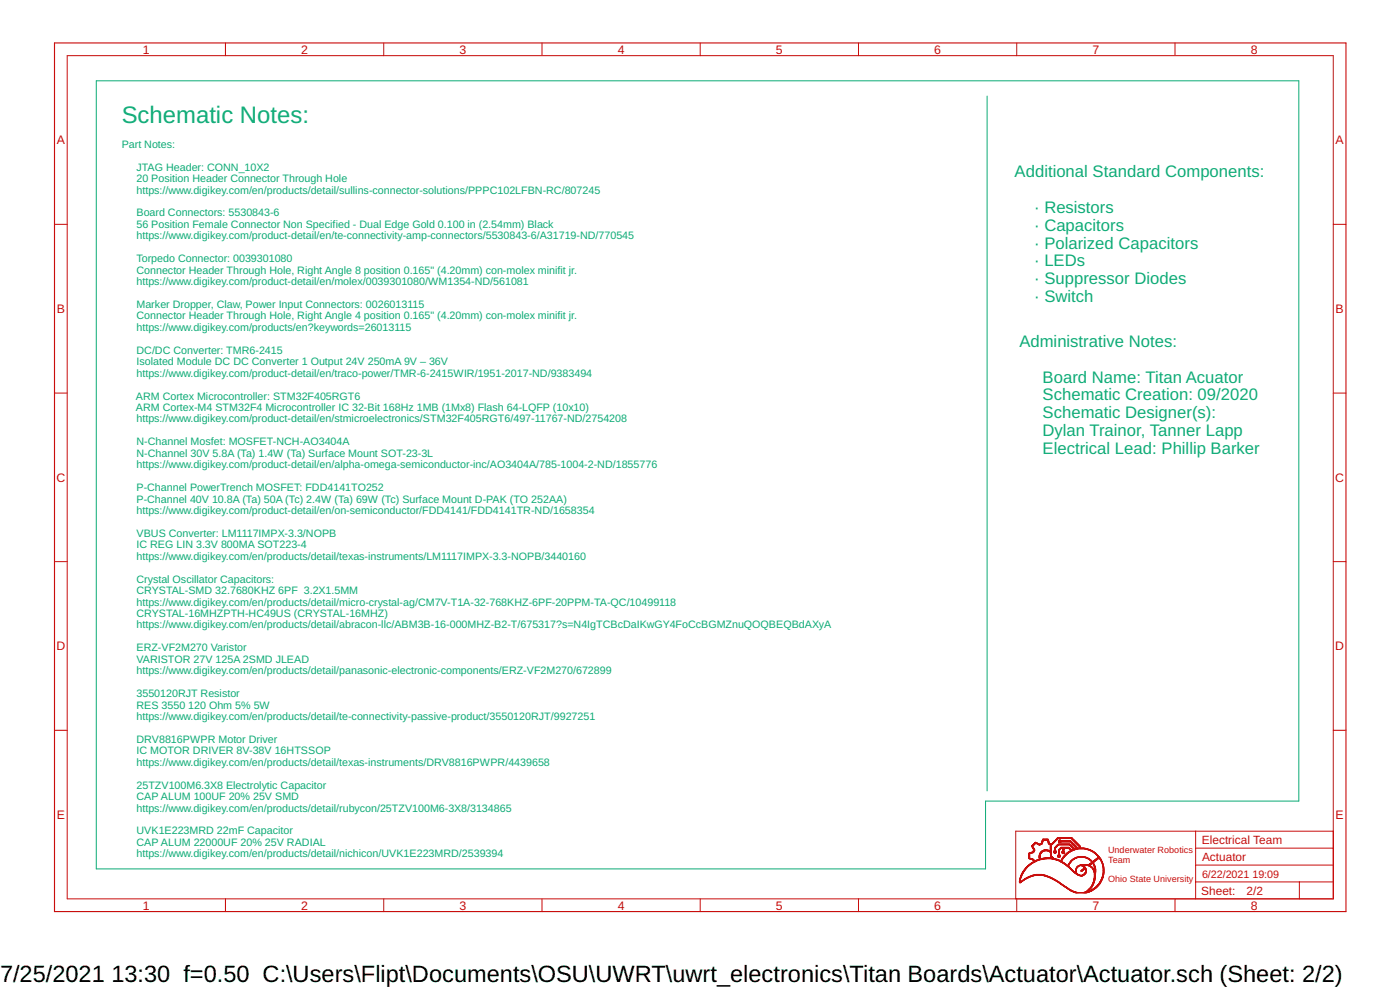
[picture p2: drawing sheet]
<svg xmlns="http://www.w3.org/2000/svg" width="210mm" height="148mm" viewBox="0 0 210 148" stroke-linecap="round" stroke-linejoin="round" font-family="sans-serif">
<defs><g id="words">
<text font-size="3.6" fill="#0dab76" x="18.2" y="18.5">Schematic Notes:</text>
<g font-size="3.5">
<text x="0" y="147.2">7/25/2021</text>
<text x="16.7" y="147.2">13:30 f=0.50 C:\Users\Flipt\Documents\OSU\UWRT\uwrt_electronics\Titan Boards\Actuator\Actuator.sch (Sheet: 2/2)</text>
</g>
<g font-size="2.5" fill="#0dab76">
<text x="152.1" y="26.6">Additional Standard Components:</text>
<text x="155.1" y="31.9">· Resistors</text>
<text x="155.1" y="34.6">· Capacitors</text>
<text x="155.1" y="37.2">· Polarized Capacitors</text>
<text x="155.1" y="39.9">· LEDs</text>
<text x="155.1" y="42.6">· Suppressor Diodes</text>
<text x="155.1" y="45.2">· Switch</text>
<text x="152.8" y="52">Administrative Notes:</text>
<text x="156.3" y="57.3">Board Name: Titan Acuator</text>
<text x="156.3" y="60">Schematic Creation: 09/2020</text>
<text x="156.3" y="62.6">Schematic Designer(s):</text>
<text x="156.3" y="65.3">Dylan Trainor, Tanner Lapp</text>
<text x="156.3" y="68">Electrical Lead: Phillip Barker</text>
</g>
<g font-size="1.8" fill="#c90d0c">
<text x="21.4" y="8.1">1</text>
<text x="45.2" y="8.1">2</text>
<text x="68.9" y="8.1">3</text>
<text x="92.6" y="8.1">4</text>
<text x="116.3" y="8.1">5</text>
<text x="140.1" y="8.1">6</text>
<text x="163.8" y="8.1">7</text>
<text x="187.5" y="8.1">8</text>
<text x="8.5" y="21.6">A</text>
<text x="200.2" y="21.6">A</text>
<text x="8.5" y="46.9">B</text>
<text x="200.2" y="46.9">B</text>
<text x="8.5" y="72.2">C</text>
<text x="200.2" y="72.2">C</text>
<text x="8.5" y="97.4">D</text>
<text x="200.2" y="97.4">D</text>
<text x="8.5" y="122.7">E</text>
<text x="200.2" y="122.7">E</text>
<text x="180.2" y="126.5">Electrical Team</text>
<text x="180.2" y="129">Actuator</text>
<text x="21.4" y="136.3">1</text>
<text x="45.2" y="136.3">2</text>
<text x="68.9" y="136.3">3</text>
<text x="92.6" y="136.3">4</text>
<text x="116.3" y="136.3">5</text>
<text x="140.1" y="136.3">6</text>
<text x="163.8" y="136.3">7</text>
<text x="180.1" y="134.1">Sheet:</text>
<text x="186.9" y="134">2/2</text>
<text x="187.5" y="136.3">8</text>
</g>
<g font-size="1.6" fill="#0dab76">
<text x="18.2" y="22.1">Part Notes:</text>
<text x="20.5" y="25.6">JTAG Header: CONN_10X2</text>
<text x="20.5" y="27.3">20 Position Header Connector Through Hole</text>
<text x="20.5" y="29">https://www.digikey.com/en/products/detail/sullins-connector-solutions/PPPC102LFBN-RC/807245</text>
<text x="20.5" y="32.4">Board Connectors: 5530843-6</text>
<text x="20.5" y="34.1">56 Position Female Connector Non Specified - Dual Edge Gold 0.100 in (2.54mm) Black</text>
<text x="20.5" y="35.9">https://www.digikey.com/product-detail/en/te-connectivity-amp-connectors/5530843-6/A31719-ND/770545</text>
<text x="20.4" y="39.3">Torpedo Connector: 0039301080</text>
<text x="20.5" y="41">Connector Header Through Hole, Right Angle 8 position 0.165&quot; (4.20mm) con-molex minifit jr.</text>
<text x="20.5" y="42.7">https://www.digikey.com/product-detail/en/molex/0039301080/WM1354-ND/561081</text>
<text x="20.5" y="46.1">Marker Dropper, Claw, Power Input Connectors: 0026013115</text>
<text x="20.5" y="47.9">Connector Header Through Hole, Right Angle 4 position 0.165&quot; (4.20mm) con-molex minifit jr.</text>
<text x="20.5" y="49.6">https://www.digikey.com/products/en?keywords=26013115</text>
<text x="20.5" y="53">DC/DC Converter: TMR6-2415</text>
<text x="20.4" y="59.9">ARM Cortex Microcontroller: STM32F405RGT6</text>
<text x="20.5" y="54.7">Isolated Module DC DC Converter 1 Output 24V 250mA 9V – 36V</text>
<text x="20.5" y="56.4">https://www.digikey.com/product-detail/en/traco-power/TMR-6-2415WIR/1951-2017-ND/9383494</text>
<text x="20.4" y="61.6">ARM Cortex-M4 STM32F4 Microcontroller IC 32-Bit 168Hz 1MB (1Mx8) Flash 64-LQFP (10x10)</text>
<text x="20.5" y="63.3">https://www.digikey.com/product-detail/en/stmicroelectronics/STM32F405RGT6/497-11767-ND/2754208</text>
<text x="20.5" y="66.7">N-Channel Mosfet: MOSFET-NCH-AO3404A</text>
<text x="20.5" y="68.4">N-Channel 30V 5.8A (Ta) 1.4W (Ta) Surface Mount SOT-23-3L</text>
<text x="20.5" y="70.1">https://www.digikey.com/product-detail/en/alpha-omega-semiconductor-inc/AO3404A/785-1004-2-ND/1855776</text>
<text x="20.5" y="73.6">P-Channel PowerTrench MOSFET: FDD4141TO252</text>
<text x="20.5" y="75.3">P-Channel 40V 10.8A (Ta) 50A (Tc) 2.4W (Ta) 69W (Tc) Surface Mount D-PAK (TO 252AA)</text>
<text x="20.5" y="77">https://www.digikey.com/product-detail/en/on-semiconductor/FDD4141/FDD4141TR-ND/1658354</text>
<text x="20.5" y="80.4">VBUS Converter: LM1117IMPX-3.3/NOPB</text>
<text x="20.5" y="82.1">IC REG LIN 3.3V 800MA SOT223-4</text>
<text x="20.5" y="83.9">https://www.digikey.com/en/products/detail/texas-instruments/LM1117IMPX-3.3-NOPB/3440160</text>
<text x="20.5" y="87.3">Crystal Oscillator Capacitors:</text>
<text x="20.5" y="89">CRYSTAL-SMD 32.7680KHZ 6PF 3.2X1.5MM</text>
<text x="20.5" y="90.7">https://www.digikey.com/en/products/detail/micro-crystal-ag/CM7V-T1A-32-768KHZ-6PF-20PPM-TA-QC/10499118</text>
<text x="20.5" y="92.4">CRYSTAL-16MHZPTH-HC49US (CRYSTAL-16MHZ)</text>
<text x="20.5" y="94.1">https://www.digikey.com/en/products/detail/abracon-llc/ABM3B-16-000MHZ-B2-T/675317?s=N4IgTCBcDaIKwGY4FoCcBGMZnuQOQBEQBdAXyA</text>
<text x="20.5" y="97.6">ERZ-VF2M270 Varistor</text>
<text x="20.5" y="99.3">VARISTOR 27V 125A 2SMD JLEAD</text>
<text x="20.5" y="101">https://www.digikey.com/en/products/detail/panasonic-electronic-components/ERZ-VF2M270/672899</text>
<text x="20.5" y="104.4">3550120RJT Resistor</text>
<text x="20.5" y="106.1">RES 3550</text>
<text x="20.5" y="107.9">https://www.digikey.com/en/products/detail/te-connectivity-passive-product/3550120RJT/9927251</text>
<text x="28.2" y="106.1">120 Ohm 5% 5W</text>
<text x="20.5" y="111.3">DRV8816PWPR Motor Driver</text>
<text x="20.5" y="113">IC MOTOR DRIVER 8V-38V 16HTSSOP</text>
<text x="20.5" y="114.7">https://www.digikey.com/en/products/detail/texas-instruments/DRV8816PWPR/4439658</text>
<text x="20.5" y="118.1">25TZV100M6.3X8 Electrolytic Capacitor</text>
<text x="20.5" y="119.9">CAP ALUM 100UF 20% 25V SMD</text>
<text x="20.5" y="121.6">https://www.digikey.com/en/products/detail/rubycon/25TZV100M6-3X8/3134865</text>
<text x="20.5" y="125">UVK1E223MRD 22mF Capacitor</text>
<text x="20.5" y="126.7">CAP ALUM 22000UF 20% 25V RADIAL</text>
<text x="20.5" y="128.4">https://www.digikey.com/en/products/detail/nichicon/UVK1E223MRD/2539394</text>
</g>
<g font-size="1.6" fill="#c90d0c">
<text x="180.2" y="131.5">6/22/2021</text>
<text x="187.8" y="131.5">19:09</text>
</g>
<g font-size="1.4" fill="#c90d0c">
<text x="166.1" y="127.8">Underwater Robotics</text>
<text x="166.1" y="129.2">Team</text>
<text x="166.1" y="132.1">Ohio State University</text>
</g>
</g></defs>
<g fill="#c90d0c" stroke="#c90d0c" stroke-width=".15">
<path d="M161.3 133.7l1.6 .1z"/>
<path d="M161.2 133.7l.5 .1z"/>
<path d="M162.3 133.7l.7 .1z"/>
<path d="M161.1 133.7h.4z"/>
<path d="M162.5 133.7h.5z"/>
<path d="M162.5 133.7h.6z"/>
<path d="M161.1 133.6l.3 .1z"/>
<path d="M162.6 133.6l.6 .1z"/>
<path d="M161 133.6l.3 .1z"/>
<path d="M162.7 133.6l.5 .1z"/>
<path d="M160.9 133.6h.3z"/>
<path d="M162.7 133.6h.6z"/>
<path d="M160.9 133.6h.2z"/>
<path d="M162.8 133.6h.6z"/>
<path d="M160.8 133.6h.3z"/>
<path d="M162.8 133.6h.3z"/>
<path d="M163.1 133.6h.3z"/>
<path d="M160.8 133.5l.2 .1z"/>
<path d="M162.9 133.5l.2 .1z"/>
<path d="M163.2 133.5l.3 .1z"/>
<path d="M160.7 133.5l.3 .1z"/>
<path d="M163.3 133.5l.2 .1z"/>
<path d="M160.7 133.5h.2z"/>
<path d="M162.9 133.5h.2z"/>
<path d="M163.3 133.5h.3z"/>
<path d="M160.6 133.5h.3z"/>
<path d="M162.9 133.5h.3z"/>
<path d="M160.6 133.5h.2z"/>
<path d="M163 133.5h.2z"/>
<path d="M163.4 133.5h.2z"/>
<path d="M160.5 133.4l.3 .1z"/>
<path d="M163 133.4l.2 .1z"/>
<path d="M163.4 133.4l.3 .1z"/>
<path d="M160.5 133.4l.2 .1z"/>
<path d="M163.5 133.4l.2 .1z"/>
<path d="M160.5 133.4h.2z"/>
<path d="M163.1 133.4h.1z"/>
<path d="M163.5 133.4h.3z"/>
<path d="M160.4 133.3l.2 .1z"/>
<path d="M163.1 133.3l.2 .1z"/>
<path d="M163.6 133.3l.2 .1z"/>
<path d="M163.6 133.3l.3 .1z"/>
<path d="M160.4 133.3h.1z"/>
<path d="M163.1 133.3h.2z"/>
<path d="M163.7 133.3h.2z"/>
<path d="M160.3 133.3h.2z"/>
<path d="M163.2 133.3h.1z"/>
<path d="M160.3 133.2l.1 .1z"/>
<path d="M163.2 133.2l.2 .1z"/>
<path d="M163.8 133.2l.2 .1z"/>
<path d="M160.2 133.2l.2 .1z"/>
<path d="M163.3 133.2l.1 .1z"/>
<path d="M160.2 133.2h.1z"/>
<path d="M163.2 133.2h.2z"/>
<path d="M163.8 133.2h.2z"/>
<path d="M163.3 133.2h.1z"/>
<path d="M163.9 133.2h.2z"/>
<path d="M160.1 133.2h.2z"/>
<path d="M160.1 133.1l.2 .1z"/>
<path d="M163.3 133.1l.2 .1z"/>
<path d="M163.9 133.1l.2 .1z"/>
<path d="M160.1 133.1l.1 .1z"/>
<path d="M164 133.1l.2 .1z"/>
<path d="M160 133.1h.2z"/>
<path d="M163.4 133.1h.1z"/>
<path d="M164 133.1h.2z"/>
<path d="M160 133.1h.1z"/>
<path d="M163.4 133.1h.2z"/>
<path d="M164 133.1h.3z"/>
<path d="M160 133l.1 .1z"/>
<path d="M163.4 133l.2 .1z"/>
<path d="M164.1 133l.2 .1z"/>
<path d="M159.9 133l.2 .1z"/>
<path d="M159.9 133h.1z"/>
<path d="M163.5 133h.1z"/>
<path d="M164.2 133h.1z"/>
<path d="M164.2 133h.2z"/>
<path d="M159.8 132.9l.2 .1z"/>
<path d="M163.5 132.9l.1 .1z"/>
<path d="M164.2 132.9l.2 .1z"/>
<path d="M159.8 132.9l.1 .1z"/>
<path d="M159.7 132.9h.2z"/>
<path d="M163.5 132.9h.2z"/>
<path d="M164.3 132.9h.1z"/>
<path d="M163.6 132.9h.1z"/>
<path d="M164.3 132.9h.2z"/>
<path d="M159.7 132.8l.1 .1z"/>
<path d="M163.6 132.8l.1 .1z"/>
<path d="M164.3 132.8l.2 .1z"/>
<path d="M159.6 132.8l.2 .1z"/>
<path d="M164.4 132.8l.1 .1z"/>
<path d="M159.6 132.8h.1z"/>
<path d="M163.6 132.8h.1z"/>
<path d="M164.4 132.8h.1z"/>
<path d="M163.6 132.8h.2z"/>
<path d="M159.5 132.8h.2z"/>
<path d="M164.4 132.8h.2z"/>
<path d="M159.5 132.7l.1 .1z"/>
<path d="M163.7 132.7l.1 .1z"/>
<path d="M164.4 132.7l.2 .1z"/>
<path d="M159.4 132.7h.2z"/>
<path d="M163.7 132.7h.1z"/>
<path d="M164.5 132.7h.1z"/>
<path d="M159.4 132.7h.1z"/>
<path d="M164.5 132.7h.2z"/>
<path d="M159.3 132.6l.2 .1z"/>
<path d="M163.7 132.6l.1 .1z"/>
<path d="M164.5 132.6l.2 .1z"/>
<path d="M159.3 132.6l.1 .1z"/>
<path d="M163.7 132.6l.2 .1z"/>
<path d="M159.3 132.6h.1z"/>
<path d="M163.7 132.6h.2z"/>
<path d="M164.5 132.6h.2z"/>
<path d="M164.6 132.6h.2z"/>
<path d="M159.2 132.5l.1 .1z"/>
<path d="M163.8 132.5l.1 .1z"/>
<path d="M164.6 132.5l.2 .1z"/>
<path d="M159.1 132.5h.2z"/>
<path d="M163.8 132.5h.1z"/>
<path d="M164.6 132.5h.2z"/>
<path d="M164.7 132.5h.1z"/>
<path d="M159.1 132.5h.1z"/>
<path d="M159 132.4l.2 .1z"/>
<path d="M163.8 132.4l.1 .1z"/>
<path d="M164.7 132.4l.2 .1z"/>
<path d="M163.8 132.4l.2 .1z"/>
<path d="M159 132.4h.1z"/>
<path d="M163.8 132.4h.2z"/>
<path d="M164.7 132.4h.2z"/>
<path d="M158.9 132.4h.2z"/>
<path d="M163.9 132.4h.1z"/>
<path d="M164.8 132.4h.1z"/>
<path d="M158.9 132.3l.1 .1z"/>
<path d="M163.9 132.3l.1 .1z"/>
<path d="M164.8 132.3l.1 .1z"/>
<path d="M158.9 132.3h.1z"/>
<path d="M163.9 132.3h.1z"/>
<path d="M164.8 132.3h.2z"/>
<path d="M158.8 132.2l.1 .1z"/>
<path d="M163.9 132.2l.1 .1z"/>
<path d="M164.8 132.2l.2 .1z"/>
<path d="M152.9 132.2l.1 .1z"/>
<path d="M152.9 132.2h.1z"/>
<path d="M158.7 132.2h.2z"/>
<path d="M163.9 132.2h.1z"/>
<path d="M164.9 132.2h.1z"/>
<path d="M152.8 132.2h.3z"/>
<path d="M158.7 132.2h.1z"/>
<path d="M152.8 132.1l.1 .1z"/>
<path d="M153 132.1l.1 .1z"/>
<path d="M158.7 132.1l.1 .1z"/>
<path d="M163.9 132.1l.1 .1z"/>
<path d="M164.9 132.1l.2 .1z"/>
<path d="M158.6 132.1l.1 .1z"/>
<path d="M164.9 132.1l.1 .1z"/>
<path d="M152.8 132.1h.1z"/>
<path d="M153 132.1h.1z"/>
<path d="M158.6 132.1h.1z"/>
<path d="M163.9 132.1h.2z"/>
<path d="M164.9 132.1h.2z"/>
<path d="M153.1 132.1h.1z"/>
<path d="M158.5 132.1h.2z"/>
<path d="M164 132.1h.1z"/>
<path d="M165 132.1h.1z"/>
<path d="M152.8 132l.1 .1z"/>
<path d="M153.1 132l.1 .1z"/>
<path d="M158.5 132l.1 .1z"/>
<path d="M164 132l.1 .1z"/>
<path d="M165 132l.1 .1z"/>
<path d="M153.1 132l.2 .1z"/>
<path d="M158.4 132l.2 .1z"/>
<path d="M152.8 132h.1z"/>
<path d="M153.2 132h.1z"/>
<path d="M158.4 132h.1z"/>
<path d="M164 132h.1z"/>
<path d="M165 132h.1z"/>
<path d="M158.3 132h.2z"/>
<path d="M152.9 132h.1z"/>
<path d="M153.2 132h.2z"/>
<path d="M152.9 131.9l.1 .1z"/>
<path d="M153.2 131.9l.2 .1z"/>
<path d="M158.3 131.9l.1 .1z"/>
<path d="M164 131.9l.1 .1z"/>
<path d="M165 131.9l.1 .1z"/>
<path d="M153.3 131.9l.1 .1z"/>
<path d="M165 131.9l.2 .1z"/>
<path d="M152.9 131.9h.1z"/>
<path d="M153.3 131.9h.1z"/>
<path d="M158.2 131.9h.2z"/>
<path d="M164 131.9h.1z"/>
<path d="M165 131.9h.2z"/>
<path d="M153.3 131.9h.2z"/>
<path d="M165.1 131.9h.1z"/>
<path d="M152.9 131.8l.1 .1z"/>
<path d="M153.4 131.8l.1 .1z"/>
<path d="M158.2 131.8l.1 .1z"/>
<path d="M164 131.8l.1 .1z"/>
<path d="M165.1 131.8l.1 .1z"/>
<path d="M158.1 131.8l.2 .1z"/>
<path d="M152.9 131.8h.1z"/>
<path d="M153.4 131.8h.2z"/>
<path d="M158.1 131.8h.1z"/>
<path d="M164 131.8h.1z"/>
<path d="M165.1 131.8h.1z"/>
<path d="M158 131.8h.2z"/>
<path d="M153.5 131.8h.1z"/>
<path d="M152.9 131.7l.1 .1z"/>
<path d="M153.5 131.7l.2 .1z"/>
<path d="M157.9 131.7l.2 .1z"/>
<path d="M164 131.7l.1 .1z"/>
<path d="M165.1 131.7l.1 .1z"/>
<path d="M164 131.7l.2 .1z"/>
<path d="M152.9 131.7h.1z"/>
<path d="M153.6 131.7h.1z"/>
<path d="M157.9 131.7h.2z"/>
<path d="M164 131.7h.2z"/>
<path d="M165.1 131.7h.2z"/>
<path d="M153.6 131.7h.2z"/>
<path d="M157.8 131.7h.2z"/>
<path d="M152.9 131.6l.1 .1z"/>
<path d="M153.7 131.6l.1 .1z"/>
<path d="M157.8 131.6l.1 .1z"/>
<path d="M164 131.6l.2 .1z"/>
<path d="M165.2 131.6l.1 .1z"/>
<path d="M153.7 131.6l.2 .1z"/>
<path d="M157.7 131.6l.2 .1z"/>
<path d="M153.8 131.6h.1z"/>
<path d="M157.6 131.6h.3z"/>
<path d="M164 131.6h.2z"/>
<path d="M165.2 131.6h.1z"/>
<path d="M153.8 131.6h.2z"/>
<path d="M157.6 131.6h.2z"/>
<path d="M153 131.5v.1z"/>
<path d="M153.9 131.5l.2 .1z"/>
<path d="M157.5 131.5l.3 .1z"/>
<path d="M164 131.5l.2 .1z"/>
<path d="M165.2 131.5l.1 .1z"/>
<path d="M153 131.5l.1 .1z"/>
<path d="M157.5 131.5l.2 .1z"/>
<path d="M164.1 131.5l.1 .1z"/>
<path d="M165.2 131.5l.2 .1z"/>
<path d="M153 131.5h.1z"/>
<path d="M153.9 131.5h.3z"/>
<path d="M157.4 131.5h.2z"/>
<path d="M164.1 131.5h.1z"/>
<path d="M165.2 131.5h.2z"/>
<path d="M154 131.5h.2z"/>
<path d="M153 131.4l.1 .1z"/>
<path d="M154 131.4l.2 .1z"/>
<path d="M157.3 131.4l.2 .1z"/>
<path d="M164.1 131.4l.1 .1z"/>
<path d="M165.2 131.4l.2 .1z"/>
<path d="M154.1 131.4l.2 .1z"/>
<path d="M153 131.4h.1z"/>
<path d="M154.1 131.4h.2z"/>
<path d="M157.2 131.4h.3z"/>
<path d="M164.1 131.4h.1z"/>
<path d="M165.2 131.4h.2z"/>
<path d="M154.2 131.4h.2z"/>
<path d="M157.2 131.4h.2z"/>
<path d="M157.1 131.4h.3z"/>
<path d="M165.3 131.4h.1z"/>
<path d="M153 131.3l.1 .1z"/>
<path d="M154.2 131.3l.3 .1z"/>
<path d="M157.1 131.3l.3 .1z"/>
<path d="M164.1 131.3l.1 .1z"/>
<path d="M165.3 131.3l.1 .1z"/>
<path d="M154.3 131.3l.2 .1z"/>
<path d="M157 131.3l.3 .1z"/>
<path d="M153 131.3h.1z"/>
<path d="M154.3 131.3h.3z"/>
<path d="M156.9 131.3h.3z"/>
<path d="M164.1 131.3h.1z"/>
<path d="M165.3 131.3h.1z"/>
<path d="M154.4 131.3h.3z"/>
<path d="M153 131.3h.2z"/>
<path d="M156.8 131.3h.3z"/>
<path d="M153.1 131.2l.1 .1z"/>
<path d="M154.5 131.2l.3 .1z"/>
<path d="M156.7 131.2l.3 .1z"/>
<path d="M164.1 131.2l.1 .1z"/>
<path d="M165.3 131.2l.1 .1z"/>
<path d="M154.5 131.2l.4 .1z"/>
<path d="M156.6 131.2l.4 .1z"/>
<path d="M162 131.2l.3 .1z"/>
<path d="M153.1 131.2h.1z"/>
<path d="M154.6 131.2h.4z"/>
<path d="M156.5 131.2h.4z"/>
<path d="M161.9 131.2h.4z"/>
<path d="M164.1 131.2h.1z"/>
<path d="M165.3 131.2h.1z"/>
<path d="M153.1 131.1l.1 .1z"/>
<path d="M154.7 131.1l.4 .1z"/>
<path d="M156.4 131.1l.4 .1z"/>
<path d="M161.8 131.1l.6 .1z"/>
<path d="M164.1 131.1l.1 .1z"/>
<path d="M165.3 131.1l.1 .1z"/>
<path d="M154.7 131.1l.6 .1z"/>
<path d="M156.3 131.1l.5 .1z"/>
<path d="M153.1 131.1h.1z"/>
<path d="M154.8 131.1h.5z"/>
<path d="M156.2 131.1h.5z"/>
<path d="M161.7 131.1h.3z"/>
<path d="M162.2 131.1h.3z"/>
<path d="M164.1 131.1h.1z"/>
<path d="M154.9 131.1h1.7z"/>
<path d="M161.6 131.1h.3z"/>
<path d="M162.3 131.1h.2z"/>
<path d="M155 131.1h1.5z"/>
<path d="M161.6 131.1h.2z"/>
<path d="M165.3 131.1h.2z"/>
<path d="M153.1 131l.1 .1z"/>
<path d="M155.1 131l1.3 .1z"/>
<path d="M161.6 131l.2 .1z"/>
<path d="M162.3 131l.3 .1z"/>
<path d="M164.1 131l.1 .1z"/>
<path d="M165.3 131l.2 .1z"/>
<path d="M155.3 131l.9 .1z"/>
<path d="M161.5 131l.2 .1z"/>
<path d="M162.4 131l.2 .1z"/>
<path d="M153.1 131h.2z"/>
<path d="M155.4 131h.7z"/>
<path d="M161.5 131h.2z"/>
<path d="M162.4 131h.2z"/>
<path d="M164.1 131h.1z"/>
<path d="M165.4 131h.1z"/>
<path d="M161.5 131h.1z"/>
<path d="M162.5 131h.1z"/>
<path d="M153.2 131h.1z"/>
<path d="M161.4 131h.2z"/>
<path d="M162.5 131h.2z"/>
<path d="M153.2 130.9l.1 .1z"/>
<path d="M161.4 130.9l.2 .1z"/>
<path d="M162.5 130.9l.2 .1z"/>
<path d="M164.1 130.9l.1 .1z"/>
<path d="M165.4 130.9l.1 .1z"/>
<path d="M161.4 130.9l.1 .1z"/>
<path d="M153.2 130.9h.1z"/>
<path d="M161.3 130.9h.2z"/>
<path d="M162.6 130.9h.1z"/>
<path d="M164.1 130.9h.1z"/>
<path d="M165.4 130.9h.1z"/>
<path d="M162.6 130.9h.2z"/>
<path d="M164.1 130.9h.2z"/>
<path d="M153.2 130.8l.2 .1z"/>
<path d="M161.2 130.8l.3 .1z"/>
<path d="M162.6 130.8l.2 .1z"/>
<path d="M164.1 130.8l.2 .1z"/>
<path d="M165.4 130.8l.1 .1z"/>
<path d="M161.2 130.8l.2 .1z"/>
<path d="M153.2 130.8h.2z"/>
<path d="M161.2 130.8h.2z"/>
<path d="M162.7 130.8h.1z"/>
<path d="M164.1 130.8h.2z"/>
<path d="M165.4 130.8h.1z"/>
<path d="M153.3 130.8h.1z"/>
<path d="M153.3 130.7l.1 .1z"/>
<path d="M161.1 130.7l.2 .1z"/>
<path d="M161.3 130.7l.1 .1z"/>
<path d="M162.7 130.7l.1 .1z"/>
<path d="M164.1 130.7l.2 .1z"/>
<path d="M165.4 130.7l.1 .1z"/>
<path d="M161.1 130.7l.1 .1z"/>
<path d="M162.7 130.7l.2 .1z"/>
<path d="M164.1 130.7l.1 .1z"/>
<path d="M153.3 130.7h.1z"/>
<path d="M161.1 130.7h.1z"/>
<path d="M161.3 130.7h.1z"/>
<path d="M162.7 130.7h.1z"/>
<path d="M164.1 130.7h.2z"/>
<path d="M165.4 130.7h.1z"/>
<path d="M161 130.7h.2z"/>
<path d="M162.7 130.7h.2z"/>
<path d="M164 130.7h.3z"/>
<path d="M153.3 130.6l.2 .1z"/>
<path d="M161 130.6l.1 .1z"/>
<path d="M161.3 130.6l.1 .1z"/>
<path d="M162.7 130.6l.2 .1z"/>
<path d="M164 130.6l.3 .1z"/>
<path d="M165.4 130.6l.1 .1z"/>
<path d="M153.4 130.6l.1 .1z"/>
<path d="M162.8 130.6l.1 .1z"/>
<path d="M164 130.6l.1 .1z"/>
<path d="M164.2 130.6l.1 .1z"/>
<path d="M153.4 130.6h.1z"/>
<path d="M161 130.6h.1z"/>
<path d="M161.3 130.6h.1z"/>
<path d="M162.8 130.6h.1z"/>
<path d="M164 130.6h.1z"/>
<path d="M164.2 130.6h.1z"/>
<path d="M165.4 130.6h.1z"/>
<path d="M160.9 130.6h.2z"/>
<path d="M153.4 130.5l.1 .1z"/>
<path d="M160.9 130.5l.1 .1z"/>
<path d="M161.3 130.5l.1 .1z"/>
<path d="M162.8 130.5l.1 .1z"/>
<path d="M164 130.5l.1 .1z"/>
<path d="M164.2 130.5l.1 .1z"/>
<path d="M165.4 130.5l.1 .1z"/>
<path d="M162.1 130.5l.1 .1z"/>
<path d="M153.4 130.5h.2z"/>
<path d="M160.8 130.5h.2z"/>
<path d="M161.3 130.5h.1z"/>
<path d="M162.1 130.5h.1z"/>
<path d="M162.8 130.5h.1z"/>
<path d="M164 130.5h.1z"/>
<path d="M164.2 130.5h.1z"/>
<path d="M165.4 130.5h.1z"/>
<path d="M160.8 130.5h.1z"/>
<path d="M153.5 130.5h.1z"/>
<path d="M162.1 130.5h.2z"/>
<path d="M153.5 130.4l.1 .1z"/>
<path d="M160.8 130.4l.1 .1z"/>
<path d="M161.3 130.4l.1 .1z"/>
<path d="M162.1 130.4l.2 .1z"/>
<path d="M162.8 130.4l.1 .1z"/>
<path d="M164 130.4l.1 .1z"/>
<path d="M164.2 130.4l.1 .1z"/>
<path d="M165.4 130.4l.1 .1z"/>
<path d="M160.7 130.4l.2 .1z"/>
<path d="M153.5 130.4h.1z"/>
<path d="M160.7 130.4h.1z"/>
<path d="M161.3 130.4h.1z"/>
<path d="M162.1 130.4h.2z"/>
<path d="M162.8 130.4h.1z"/>
<path d="M164 130.4h.1z"/>
<path d="M164.2 130.4h.1z"/>
<path d="M165.4 130.4h.1z"/>
<path d="M162.1 130.4h.3z"/>
<path d="M153.6 130.3v.1z"/>
<path d="M160.7 130.3l.1 .1z"/>
<path d="M161.3 130.3l.1 .1z"/>
<path d="M162.2 130.3l.2 .1z"/>
<path d="M162.8 130.3l.1 .1z"/>
<path d="M163.9 130.3l.2 .1z"/>
<path d="M164.2 130.3l.1 .1z"/>
<path d="M165.4 130.3l.1 .1z"/>
<path d="M153.6 130.3l.1 .1z"/>
<path d="M163.9 130.3l.1 .1z"/>
<path d="M153.6 130.3h.1z"/>
<path d="M160.6 130.3h.1z"/>
<path d="M161.3 130.3h.1z"/>
<path d="M162.2 130.3h.3z"/>
<path d="M162.8 130.3h.1z"/>
<path d="M163.9 130.3h.1z"/>
<path d="M164.2 130.3h.1z"/>
<path d="M165.4 130.3h.1z"/>
<path d="M162.3 130.3h.2z"/>
<path d="M153.6 130.2l.2 .1z"/>
<path d="M160.5 130.2l.2 .1z"/>
<path d="M161.3 130.2l.1 .1z"/>
<path d="M162.3 130.2l.3 .1z"/>
<path d="M162.7 130.2l.2 .1z"/>
<path d="M163.9 130.2l.1 .1z"/>
<path d="M164.2 130.2l.1 .1z"/>
<path d="M165.4 130.2l.1 .1z"/>
<path d="M153.6 130.2h.2z"/>
<path d="M160.5 130.2h.2z"/>
<path d="M161.3 130.2h.1z"/>
<path d="M162.3 130.2h.3z"/>
<path d="M162.7 130.2h.2z"/>
<path d="M163.9 130.2h.1z"/>
<path d="M164.2 130.2h.1z"/>
<path d="M165.4 130.2h.1z"/>
<path d="M153.7 130.2h.1z"/>
<path d="M160.5 130.2h.1z"/>
<path d="M162.4 130.2h.3z"/>
<path d="M162.7 130.2h.1z"/>
<path d="M162.4 130.2h.2z"/>
<path d="M163.8 130.2h.1z"/>
<path d="M153.7 130.1l.1 .1z"/>
<path d="M160.5 130.1l.1 .1z"/>
<path d="M161.3 130.1l.1 .1z"/>
<path d="M162.5 130.1l.3 .1z"/>
<path d="M163.8 130.1l.1 .1z"/>
<path d="M164.2 130.1l.1 .1z"/>
<path d="M165.4 130.1l.1 .1z"/>
<path d="M160.4 130.1l.1 .1z"/>
<path d="M153.8 130.1h.1z"/>
<path d="M160.4 130.1h.1z"/>
<path d="M161.3 130.1h.1z"/>
<path d="M162.5 130.1h.3z"/>
<path d="M163.8 130.1h.1z"/>
<path d="M164.2 130.1h.1z"/>
<path d="M165.4 130.1h.1z"/>
<path d="M153.8 130l.1 .1z"/>
<path d="M160.4 130l.1 .1z"/>
<path d="M161.4 130v.1z"/>
<path d="M162.5 130l.3 .1z"/>
<path d="M163.8 130l.1 .1z"/>
<path d="M164.2 130l.1 .1z"/>
<path d="M165.4 130l.1 .1z"/>
<path d="M161.4 130l.1 .1z"/>
<path d="M162.6 130l.2 .1z"/>
<path d="M163.7 130l.2 .1z"/>
<path d="M153.8 130h.1z"/>
<path d="M160.3 130h.2z"/>
<path d="M161.4 130h.1z"/>
<path d="M162.6 130h.2z"/>
<path d="M163.7 130h.2z"/>
<path d="M164.2 130h.1z"/>
<path d="M165.4 130h.1z"/>
<path d="M160.3 130h.1z"/>
<path d="M162.6 130h.1z"/>
<path d="M163.7 130h.1z"/>
<path d="M164.1 130h.1z"/>
<path d="M153.8 130h.2z"/>
<path d="M153.9 129.9l.1 .1z"/>
<path d="M160.3 129.9l.1 .1z"/>
<path d="M161.4 129.9l.1 .1z"/>
<path d="M162.6 129.9l.1 .1z"/>
<path d="M163.7 129.9l.1 .1z"/>
<path d="M164.1 129.9l.1 .1z"/>
<path d="M165.4 129.9l.1 .1z"/>
<path d="M160.2 129.9l.2 .1z"/>
<path d="M162.5 129.9l.2 .1z"/>
<path d="M163.6 129.9l.1 .1z"/>
<path d="M153.9 129.9h.1z"/>
<path d="M160.2 129.9h.2z"/>
<path d="M161.4 129.9h.2z"/>
<path d="M162.5 129.9h.2z"/>
<path d="M163.6 129.9h.1z"/>
<path d="M164.1 129.9h.1z"/>
<path d="M165.4 129.9h.1z"/>
<path d="M153.9 129.9h.2z"/>
<path d="M160.2 129.9h.1z"/>
<path d="M161.5 129.9h.1z"/>
<path d="M162.5 129.9h.1z"/>
<path d="M163.5 129.9h.2z"/>
<path d="M154 129.8l.1 .1z"/>
<path d="M160.1 129.8l.2 .1z"/>
<path d="M161.5 129.8l.1 .1z"/>
<path d="M162.4 129.8l.2 .1z"/>
<path d="M163.5 129.8l.2 .1z"/>
<path d="M164.1 129.8l.1 .1z"/>
<path d="M165.4 129.8l.1 .1z"/>
<path d="M163.4 129.8l.2 .1z"/>
<path d="M154 129.8h.1z"/>
<path d="M160.1 129.8h.1z"/>
<path d="M161.5 129.8h.2z"/>
<path d="M162.4 129.8h.2z"/>
<path d="M163.4 129.8h.2z"/>
<path d="M164.1 129.8h.1z"/>
<path d="M165.4 129.8h.1z"/>
<path d="M154 129.8h.2z"/>
<path d="M160 129.8h.2z"/>
<path d="M161.6 129.8h.1z"/>
<path d="M162.3 129.8h.2z"/>
<path d="M154.1 129.8h.1z"/>
<path d="M163.4 129.8h.1z"/>
<path d="M154.1 129.7l.1 .1z"/>
<path d="M160 129.7l.2 .1z"/>
<path d="M161.6 129.7l.2 .1z"/>
<path d="M162.3 129.7l.2 .1z"/>
<path d="M163.3 129.7l.2 .1z"/>
<path d="M164 129.7l.2 .1z"/>
<path d="M165.4 129.7v.1z"/>
<path d="M162.2 129.7l.3 .1z"/>
<path d="M164 129.7l.1 .1z"/>
<path d="M154.1 129.7h.1z"/>
<path d="M160 129.7h.1z"/>
<path d="M160.1 129.7h.1z"/>
<path d="M161.7 129.7h.2z"/>
<path d="M162.2 129.7h.2z"/>
<path d="M163.2 129.7h.2z"/>
<path d="M164 129.7h.1z"/>
<path d="M154.1 129.7h.2z"/>
<path d="M159.9 129.7h.2z"/>
<path d="M162.1 129.7h.3z"/>
<path d="M165.3 129.7h.1z"/>
<path d="M154.2 129.6l.1 .1z"/>
<path d="M159.9 129.6l.2 .1z"/>
<path d="M160.1 129.6l.1 .1z"/>
<path d="M161.8 129.6l.5 .1z"/>
<path d="M163.1 129.6l.3 .1z"/>
<path d="M164 129.6l.1 .1z"/>
<path d="M165.3 129.6l.1 .1z"/>
<path d="M159.9 129.6l.1 .1z"/>
<path d="M163 129.6l.4 .1z"/>
<path d="M154.2 129.6h.1z"/>
<path d="M159.8 129.6h.2z"/>
<path d="M160.1 129.6h.2z"/>
<path d="M161.9 129.6h.4z"/>
<path d="M162.8 129.6h.6z"/>
<path d="M164 129.6h.1z"/>
<path d="M165.3 129.6h.1z"/>
<path d="M154.2 129.6h.2z"/>
<path d="M160.2 129.6h.1z"/>
<path d="M162 129.6h1.4z"/>
<path d="M154.3 129.6h.1z"/>
<path d="M162.1 129.6h1z"/>
<path d="M163.2 129.6h.2z"/>
<path d="M154.3 129.5l.2 .1z"/>
<path d="M159.7 129.5l.2 .1z"/>
<path d="M160.2 129.5l.1 .1z"/>
<path d="M162.2 129.5l.8 .1z"/>
<path d="M163.2 129.5l.3 .1z"/>
<path d="M164 129.5l.1 .1z"/>
<path d="M165.3 129.5l.1 .1z"/>
<path d="M162.3 129.5l.6 .1z"/>
<path d="M164 129.5v.1z"/>
<path d="M154.4 129.5h.1z"/>
<path d="M159.7 129.5h.2z"/>
<path d="M160.2 129.5h.1z"/>
<path d="M163.3 129.5h.2z"/>
<path d="M165.3 129.5h.1z"/>
<path d="M163.9 129.5h.2z"/>
<path d="M154.4 129.5h.2z"/>
<path d="M159.6 129.5h.2z"/>
<path d="M163.3 129.5h.3z"/>
<path d="M163.9 129.5h.1z"/>
<path d="M154.5 129.4l.1 .1z"/>
<path d="M159.6 129.4l.2 .1z"/>
<path d="M160.2 129.4l.1 .1z"/>
<path d="M163.3 129.4l.3 .1z"/>
<path d="M163.9 129.4l.1 .1z"/>
<path d="M165.3 129.4l.1 .1z"/>
<path d="M159.6 129.4l.1 .1z"/>
<path d="M160.3 129.4v.1z"/>
<path d="M163.4 129.4l.2 .1z"/>
<path d="M154.5 129.4h.1z"/>
<path d="M159.6 129.4h.1z"/>
<path d="M160.3 129.4h.1z"/>
<path d="M163.4 129.4h.3z"/>
<path d="M163.9 129.4h.1z"/>
<path d="M165.3 129.4h.1z"/>
<path d="M154.5 129.4h.2z"/>
<path d="M159.5 129.4h.2z"/>
<path d="M154.5 129.3l.2 .1z"/>
<path d="M159.5 129.3l.2 .1z"/>
<path d="M160.3 129.3l.1 .1z"/>
<path d="M163.4 129.3l.3 .1z"/>
<path d="M163.9 129.3l.1 .1z"/>
<path d="M165.3 129.3l.1 .1z"/>
<path d="M154.6 129.3l.1 .1z"/>
<path d="M159.4 129.3l.2 .1z"/>
<path d="M163.5 129.3l.3 .1z"/>
<path d="M163.9 129.3v.1z"/>
<path d="M165.2 129.3l.1 .1z"/>
<path d="M154.6 129.3h.1z"/>
<path d="M159.4 129.3h.2z"/>
<path d="M160.3 129.3h.1z"/>
<path d="M163.5 129.3h.3z"/>
<path d="M165.2 129.3h.1z"/>
<path d="M154.6 129.3h.2z"/>
<path d="M163.6 129.3h.2z"/>
<path d="M163.8 129.3h.1z"/>
<path d="M154.7 129.3h.2z"/>
<path d="M159.3 129.3h.3z"/>
<path d="M160.3 129.3h.2z"/>
<path d="M163.6 129.3h.3z"/>
<path d="M154.7 129.2l.2 .1z"/>
<path d="M159.3 129.2l.2 .1z"/>
<path d="M160.4 129.2v.1z"/>
<path d="M163.6 129.2l.3 .1z"/>
<path d="M165.2 129.2l.1 .1z"/>
<path d="M160.4 129.2l.1 .1z"/>
<path d="M154.7 129.2h.3z"/>
<path d="M159.2 129.2h.2z"/>
<path d="M160.4 129.2h.1z"/>
<path d="M163.7 129.2h.2z"/>
<path d="M165.2 129.2h.1z"/>
<path d="M154.8 129.2h.2z"/>
<path d="M163.7 129.2h.3z"/>
<path d="M154.9 129.2h.1z"/>
<path d="M154.9 129.1l.2 .1z"/>
<path d="M159.1 129.1l.2 .1z"/>
<path d="M160.4 129.1l.1 .1z"/>
<path d="M163.7 129.1l.3 .1z"/>
<path d="M165.2 129.1v.1z"/>
<path d="M160.4 129.1l.2 .1z"/>
<path d="M155 129.1h.2z"/>
<path d="M159 129.1h.3z"/>
<path d="M160.5 129.1h.1z"/>
<path d="M163.7 129.1h.1z"/>
<path d="M163.8 129.1h.3z"/>
<path d="M165.1 129.1h.1z"/>
<path d="M159 129.1h.2z"/>
<path d="M155 129.1h.3z"/>
<path d="M158.9 129.1h.3z"/>
<path d="M163.6 129.1h.2z"/>
<path d="M163.9 129.1h.2z"/>
<path d="M155 129l.3 .1z"/>
<path d="M158.9 129l.3 .1z"/>
<path d="M160.5 129l.2 .1z"/>
<path d="M163.6 129l.1 .1z"/>
<path d="M163.9 129l.2 .1z"/>
<path d="M165.1 129l.1 .1z"/>
<path d="M154.9 129l.5 .1z"/>
<path d="M160.5 129l.1 .1z"/>
<path d="M163.9 129l.3 .1z"/>
<path d="M154.9 129h.2z"/>
<path d="M155.2 129h.2z"/>
<path d="M158.8 129h.4z"/>
<path d="M160.5 129h.2z"/>
<path d="M163.6 129h.1z"/>
<path d="M164 129h.2z"/>
<path d="M165.1 129h.1z"/>
<path d="M154.9 128.9l.1 .1z"/>
<path d="M155.2 128.9l.2 .1z"/>
<path d="M158.8 128.9l.2 .1z"/>
<path d="M159 128.9l.2 .1z"/>
<path d="M160.6 128.9l.1 .1z"/>
<path d="M163.5 128.9l.2 .1z"/>
<path d="M164 128.9l.2 .1z"/>
<path d="M165.1 128.9l.1 .1z"/>
<path d="M155.2 128.9l.3 .1z"/>
<path d="M158.7 128.9l.3 .1z"/>
<path d="M159.1 128.9l.1 .1z"/>
<path d="M164 128.9l.3 .1z"/>
<path d="M154.9 128.9h.2z"/>
<path d="M155.3 128.9h.3z"/>
<path d="M158.7 128.9h.2z"/>
<path d="M159.1 128.9h.1z"/>
<path d="M160.6 128.9h.1z"/>
<path d="M163.5 128.9h.1z"/>
<path d="M164 128.9h.3z"/>
<path d="M165.1 128.9h.1z"/>
<path d="M154.9 128.9h.1z"/>
<path d="M155.4 128.9h.2z"/>
<path d="M158.6 128.9h.3z"/>
<path d="M160.6 128.9h.2z"/>
<path d="M164.1 128.9h.2z"/>
<path d="M155.4 128.9h.3z"/>
<path d="M158.5 128.9h.3z"/>
<path d="M160.7 128.9h.1z"/>
<path d="M163.4 128.9h.2z"/>
<path d="M165 128.9h.1z"/>
<path d="M154.9 128.8l.1 .1z"/>
<path d="M155.4 128.8l.3 .1z"/>
<path d="M158.5 128.8l.3 .1z"/>
<path d="M159.1 128.8l.1 .1z"/>
<path d="M160.7 128.8l.1 .1z"/>
<path d="M163.4 128.8l.2 .1z"/>
<path d="M164.1 128.8l.3 .1z"/>
<path d="M165 128.8l.1 .1z"/>
<path d="M155.5 128.8l.3 .1z"/>
<path d="M158.4 128.8l.3 .1z"/>
<path d="M163.4 128.8l.1 .1z"/>
<path d="M154.9 128.8h.1z"/>
<path d="M155.6 128.8h.3z"/>
<path d="M158.3 128.8h.4z"/>
<path d="M159.1 128.8h.2z"/>
<path d="M160.7 128.8h.2z"/>
<path d="M163.4 128.8h.1z"/>
<path d="M164.2 128.8h.2z"/>
<path d="M165 128.8h.1z"/>
<path d="M158.3 128.8h.3z"/>
<path d="M160.8 128.8h.1z"/>
<path d="M154.8 128.8h.2z"/>
<path d="M155.7 128.8h.3z"/>
<path d="M158.2 128.8h.4z"/>
<path d="M159.2 128.8h.1z"/>
<path d="M163.3 128.8h.1z"/>
<path d="M164.2 128.8h.3z"/>
<path d="M154.7 128.7l.3 .1z"/>
<path d="M155.7 128.7l.4 .1z"/>
<path d="M158.1 128.7l.4 .1z"/>
<path d="M159.2 128.7l.1 .1z"/>
<path d="M160.8 128.7l.2 .1z"/>
<path d="M163.3 128.7l.1 .1z"/>
<path d="M164.3 128.7l.2 .1z"/>
<path d="M165 128.7l.1 .1z"/>
<path d="M154.6 128.7l.3 .1z"/>
<path d="M155.8 128.7l.4 .1z"/>
<path d="M158 128.7l.5 .1z"/>
<path d="M160.9 128.7l.1 .1z"/>
<path d="M165 128.7v.1z"/>
<path d="M154.6 128.7h.3z"/>
<path d="M155.9 128.7h.5z"/>
<path d="M157.9 128.7h.5z"/>
<path d="M159.2 128.7h.1z"/>
<path d="M160.9 128.7h.1z"/>
<path d="M163.2 128.7h.2z"/>
<path d="M164.3 128.7h.3z"/>
<path d="M164.9 128.7h.2z"/>
<path d="M154.5 128.7h.3z"/>
<path d="M155.9 128.7h.6z"/>
<path d="M157.8 128.7h.5z"/>
<path d="M160.9 128.7h.2z"/>
<path d="M163.2 128.7h.1z"/>
<path d="M164.9 128.7h.1z"/>
<path d="M154.4 128.7h.3z"/>
<path d="M155.9 128.7h.7z"/>
<path d="M157.7 128.7h.5z"/>
<path d="M159.2 128.7h.2z"/>
<path d="M164.4 128.7h.2z"/>
<path d="M154.3 128.6l.3 .1z"/>
<path d="M155.9 128.6l.1 .1z"/>
<path d="M156.1 128.6l.8 .1z"/>
<path d="M157.6 128.6l.5 .1z"/>
<path d="M159.2 128.6l.2 .1z"/>
<path d="M161 128.6l.1 .1z"/>
<path d="M163.1 128.6l.2 .1z"/>
<path d="M164.4 128.6l.3 .1z"/>
<path d="M164.9 128.6l.1 .1z"/>
<path d="M155.8 128.6l.2 .1z"/>
<path d="M156.2 128.6l1.9 .1z"/>
<path d="M161 128.6l.2 .1z"/>
<path d="M163.1 128.6l.1 .1z"/>
<path d="M154.3 128.6h.2z"/>
<path d="M155.8 128.6h.2z"/>
<path d="M156.3 128.6h1.7z"/>
<path d="M159.3 128.6h.1z"/>
<path d="M161 128.6h.2z"/>
<path d="M163 128.6h.2z"/>
<path d="M164.4 128.6h.3z"/>
<path d="M164.9 128.6h.1z"/>
<path d="M154.2 128.6h.2z"/>
<path d="M156.4 128.6h1.6z"/>
<path d="M161.1 128.6h.2z"/>
<path d="M164.5 128.6h.3z"/>
<path d="M164.8 128.6h.2z"/>
<path d="M154.2 128.5l.2 .1z"/>
<path d="M155.8 128.5l.1 .1z"/>
<path d="M156.5 128.5l1.4 .1z"/>
<path d="M159.3 128.5l.1 .1z"/>
<path d="M161.1 128.5l.2 .1z"/>
<path d="M162.9 128.5l.2 .1z"/>
<path d="M164.5 128.5l.3 .1z"/>
<path d="M164.8 128.5l.2 .1z"/>
<path d="M156.7 128.5l.9 .1z"/>
<path d="M157.8 128.5l.1 .1z"/>
<path d="M161.2 128.5l.2 .1z"/>
<path d="M164.5 128.5l.4 .1z"/>
<path d="M154.2 128.5h.2z"/>
<path d="M155.8 128.5h.1z"/>
<path d="M157.8 128.5h.1z"/>
<path d="M159.3 128.5h.1z"/>
<path d="M161.2 128.5h.2z"/>
<path d="M162.8 128.5h.2z"/>
<path d="M164.6 128.5h.3z"/>
<path d="M157.7 128.5h.2z"/>
<path d="M159.3 128.5h.2z"/>
<path d="M161.3 128.5h.2z"/>
<path d="M162.7 128.5h.3z"/>
<path d="M154.2 128.4l.2 .1z"/>
<path d="M155.8 128.4l.1 .1z"/>
<path d="M157.7 128.4l.1 .1z"/>
<path d="M159.4 128.4l.1 .1z"/>
<path d="M161.4 128.4l.2 .1z"/>
<path d="M162.6 128.4l.3 .1z"/>
<path d="M164.7 128.4l.2 .1z"/>
<path d="M158.7 128.4l.2 .1z"/>
<path d="M161.4 128.4l.4 .1z"/>
<path d="M162.5 128.4l.3 .1z"/>
<path d="M164.7 128.4l.1 .1z"/>
<path d="M154.2 128.4h.2z"/>
<path d="M155.8 128.4h.1z"/>
<path d="M157.6 128.4h.2z"/>
<path d="M158.7 128.4h.2z"/>
<path d="M159.4 128.4h.2z"/>
<path d="M161.5 128.4h.4z"/>
<path d="M162.4 128.4h.4z"/>
<path d="M164.7 128.4h.1z"/>
<path d="M158.6 128.4h.3z"/>
<path d="M159.4 128.4h.1z"/>
<path d="M161.6 128.4h1.1z"/>
<path d="M161.6 128.4h1z"/>
<path d="M154.2 128.3l.2 .1z"/>
<path d="M155.8 128.3l.1 .1z"/>
<path d="M157.6 128.3l.1 .1z"/>
<path d="M158.6 128.3l.2 .1z"/>
<path d="M158.8 128.3l.1 .1z"/>
<path d="M159.4 128.3l.2 .1z"/>
<path d="M161.8 128.3l.7 .1z"/>
<path d="M164.7 128.3l.1 .1z"/>
<path d="M157.5 128.3l.2 .1z"/>
<path d="M158.6 128.3l.1 .1z"/>
<path d="M158.8 128.3l.2 .1z"/>
<path d="M159.5 128.3l.1 .1z"/>
<path d="M161.9 128.3l.4 .1z"/>
<path d="M164.6 128.3l.2 .1z"/>
<path d="M154.2 128.3h.2z"/>
<path d="M155.8 128.3h.1z"/>
<path d="M157.5 128.3h.2z"/>
<path d="M158.6 128.3h.1z"/>
<path d="M158.8 128.3h.2z"/>
<path d="M159.5 128.3h.1z"/>
<path d="M164.6 128.3h.2z"/>
<path d="M158.9 128.3h.1z"/>
<path d="M159.5 128.3h.2z"/>
<path d="M164.6 128.3h.1z"/>
<path d="M154.2 128.2l.2 .1z"/>
<path d="M155.8 128.2l.1 .1z"/>
<path d="M157.5 128.2l.1 .1z"/>
<path d="M158.6 128.2l.1 .1z"/>
<path d="M158.9 128.2l.1 .1z"/>
<path d="M159.5 128.2l.2 .1z"/>
<path d="M164.6 128.2l.1 .1z"/>
<path d="M154.2 128.2h.2z"/>
<path d="M155.8 128.2h.1z"/>
<path d="M157.5 128.2h.1z"/>
<path d="M158.6 128.2h.1z"/>
<path d="M158.9 128.2h.1z"/>
<path d="M159.6 128.2h.1z"/>
<path d="M164.5 128.2h.2z"/>
<path d="M158.8 128.2h.2z"/>
<path d="M155.8 128.2h.2z"/>
<path d="M164.5 128.2h.1z"/>
<path d="M154.2 128.1l.2 .1z"/>
<path d="M155.8 128.1l.2 .1z"/>
<path d="M157.5 128.1l.1 .1z"/>
<path d="M158.6 128.1l.1 .1z"/>
<path d="M158.8 128.1l.2 .1z"/>
<path d="M159.6 128.1l.1 .1z"/>
<path d="M164.5 128.1l.1 .1z"/>
<path d="M158.6 128.1l.3 .1z"/>
<path d="M159.6 128.1l.2 .1z"/>
<path d="M154.2 128.1h.2z"/>
<path d="M155.8 128.1h.2z"/>
<path d="M157.5 128.1h.1z"/>
<path d="M158.6 128.1h.3z"/>
<path d="M159.6 128.1h.2z"/>
<path d="M164.4 128.1h.2z"/>
<path d="M159.7 128.1h.1z"/>
<path d="M158.7 128.1h.2z"/>
<path d="M159.7 128.1h.2z"/>
<path d="M164.4 128.1h.1z"/>
<path d="M154.2 128l.2 .1z"/>
<path d="M155.9 128l.1 .1z"/>
<path d="M157.5 128l.1 .1z"/>
<path d="M158.7 128l.1 .1z"/>
<path d="M159.7 128l.2 .1z"/>
<path d="M164.4 128l.1 .1z"/>
<path d="M154.2 128h.2z"/>
<path d="M155.9 128h.1z"/>
<path d="M157.5 128h.1z"/>
<path d="M158.7 128h.1z"/>
<path d="M159.8 128h.1z"/>
<path d="M164.3 128h.2z"/>
<path d="M159.8 128h.2z"/>
<path d="M164.3 128h.1z"/>
<path d="M154.2 127.9l.2 .1z"/>
<path d="M155.9 127.9l.1 .1z"/>
<path d="M157.5 127.9l.1 .1z"/>
<path d="M158.7 127.9l.1 .1z"/>
<path d="M159.8 127.9l.2 .1z"/>
<path d="M164.3 127.9l.1 .1z"/>
<path d="M154.2 127.9h.2z"/>
<path d="M155.9 127.9h.1z"/>
<path d="M157.5 127.9h.1z"/>
<path d="M158.7 127.9h.1z"/>
<path d="M159.9 127.9h.2z"/>
<path d="M164.2 127.9h.2z"/>
<path d="M154.3 127.8l.2 .1z"/>
<path d="M155.9 127.8l.1 .1z"/>
<path d="M157.5 127.8l.1 .1z"/>
<path d="M158.7 127.8l.1 .1z"/>
<path d="M159.3 127.8l.2 .1z"/>
<path d="M159.9 127.8l.2 .1z"/>
<path d="M164.2 127.8l.1 .1z"/>
<path d="M154.2 127.8l.3 .1z"/>
<path d="M155.9 127.8l.2 .1z"/>
<path d="M164.1 127.8l.2 .1z"/>
<path d="M154.3 127.8h.3z"/>
<path d="M155.9 127.8h.2z"/>
<path d="M157.5 127.8h.1z"/>
<path d="M158.7 127.8h.1z"/>
<path d="M159.3 127.8h.3z"/>
<path d="M160 127.8h.1z"/>
<path d="M164.1 127.8h.2z"/>
<path d="M154.3 127.8h.4z"/>
<path d="M158.1 127.8h.2z"/>
<path d="M160 127.8h.2z"/>
<path d="M154.4 127.8h.3z"/>
<path d="M156 127.8h.1z"/>
<path d="M159.2 127.8h.2z"/>
<path d="M159.4 127.8h.2z"/>
<path d="M164.1 127.8h.1z"/>
<path d="M154.4 127.7l.4 .1z"/>
<path d="M156 127.7l.1 .1z"/>
<path d="M157.5 127.7l.1 .1z"/>
<path d="M158 127.7l.3 .1z"/>
<path d="M158.7 127.7l.1 .1z"/>
<path d="M159.2 127.7l.2 .1z"/>
<path d="M159.4 127.7l.2 .1z"/>
<path d="M160 127.7l.2 .1z"/>
<path d="M164 127.7l.2 .1z"/>
<path d="M154.5 127.7l.4 .1z"/>
<path d="M156 127.7l.2 .1z"/>
<path d="M159.5 127.7l.1 .1z"/>
<path d="M160.1 127.7l.2 .1z"/>
<path d="M154.6 127.7h.4z"/>
<path d="M156 127.7h.2z"/>
<path d="M157.5 127.7h.1z"/>
<path d="M158 127.7h.2z"/>
<path d="M158.2 127.7h.2z"/>
<path d="M158.7 127.7h.1z"/>
<path d="M159.2 127.7h.1z"/>
<path d="M159.5 127.7h.1z"/>
<path d="M160.1 127.7h.2z"/>
<path d="M164 127.7h.1z"/>
<path d="M158 127.7h.1z"/>
<path d="M154.7 127.7h.3z"/>
<path d="M160.1 127.7h.3z"/>
<path d="M163.9 127.7h.2z"/>
<path d="M154.8 127.6l.2 .1z"/>
<path d="M156.1 127.6l.1 .1z"/>
<path d="M157.4 127.6l.2 .1z"/>
<path d="M158 127.6l.1 .1z"/>
<path d="M158.3 127.6l.1 .1z"/>
<path d="M158.7 127.6l.1 .1z"/>
<path d="M159.2 127.6l.1 .1z"/>
<path d="M159.5 127.6l.1 .1z"/>
<path d="M160.2 127.6l.2 .1z"/>
<path d="M163.9 127.6l.2 .1z"/>
<path d="M154.9 127.6l.1 .1z"/>
<path d="M163.9 127.6l.1 .1z"/>
<path d="M154.9 127.6h.1z"/>
<path d="M156.1 127.6h.2z"/>
<path d="M157.4 127.6h.2z"/>
<path d="M158 127.6h.1z"/>
<path d="M158.3 127.6h.1z"/>
<path d="M158.7 127.6h.1z"/>
<path d="M159.2 127.6h.2z"/>
<path d="M159.4 127.6h.2z"/>
<path d="M160.3 127.6h.2z"/>
<path d="M163.8 127.6h.2z"/>
<path d="M159.2 127.6h.4z"/>
<path d="M156.1 127.6h.3z"/>
<path d="M157.3 127.6h.3z"/>
<path d="M159.3 127.6h.3z"/>
<path d="M163.7 127.6h.2z"/>
<path d="M154.9 127.5l.1 .1z"/>
<path d="M156.2 127.5l.2 .1z"/>
<path d="M157.3 127.5l.3 .1z"/>
<path d="M158 127.5l.1 .1z"/>
<path d="M158.2 127.5l.1 .1z"/>
<path d="M158.7 127.5l.1 .1z"/>
<path d="M159.3 127.5l.3 .1z"/>
<path d="M160.4 127.5l.2 .1z"/>
<path d="M163.7 127.5l.2 .1z"/>
<path d="M154.9 127.5l.2 .1z"/>
<path d="M157.2 127.5l.3 .1z"/>
<path d="M157.5 127.5l.1 .1z"/>
<path d="M158 127.5l.3 .1z"/>
<path d="M159.3 127.5l.2 .1z"/>
<path d="M154.9 127.5h.1z"/>
<path d="M156.2 127.5h.3z"/>
<path d="M157.2 127.5h.2z"/>
<path d="M157.5 127.5h.1z"/>
<path d="M158 127.5h.3z"/>
<path d="M158.7 127.5h.1z"/>
<path d="M159.3 127.5h.2z"/>
<path d="M160.4 127.5h.2z"/>
<path d="M163.6 127.5h.2z"/>
<path d="M156.3 127.5h.2z"/>
<path d="M157.1 127.5h.3z"/>
<path d="M159.4 127.5h.1z"/>
<path d="M160.5 127.5h.2z"/>
<path d="M154.9 127.4l.2 .1z"/>
<path d="M156.3 127.4l.4 .1z"/>
<path d="M157 127.4l.4 .1z"/>
<path d="M157.5 127.4l.1 .1z"/>
<path d="M158.1 127.4l.2 .1z"/>
<path d="M158.7 127.4l.1 .1z"/>
<path d="M159.4 127.4l.1 .1z"/>
<path d="M160.5 127.4l.2 .1z"/>
<path d="M163.5 127.4l.2 .1z"/>
<path d="M156.3 127.4l1 .1z"/>
<path d="M158.1 127.4l.1 .1z"/>
<path d="M160.5 127.4l.3 .1z"/>
<path d="M154.9 127.4h.2z"/>
<path d="M156.4 127.4h.9z"/>
<path d="M157.5 127.4h.1z"/>
<path d="M158.1 127.4h.1z"/>
<path d="M158.7 127.4h.1z"/>
<path d="M159.4 127.4h.1z"/>
<path d="M160.5 127.4h.3z"/>
<path d="M163.4 127.4h.3z"/>
<path d="M155 127.4h.1z"/>
<path d="M156.4 127.4h.8z"/>
<path d="M160.5 127.4h.4z"/>
<path d="M163.4 127.4h.2z"/>
<path d="M156.5 127.4h.7z"/>
<path d="M163.3 127.4h.3z"/>
<path d="M155 127.3l.2 .1z"/>
<path d="M156.5 127.3l.6 .1z"/>
<path d="M157.5 127.3l.1 .1z"/>
<path d="M158.1 127.3l.1 .1z"/>
<path d="M158.7 127.3l.2 .1z"/>
<path d="M159.4 127.3l.1 .1z"/>
<path d="M160.5 127.3l.2 .1z"/>
<path d="M160.7 127.3l.3 .1z"/>
<path d="M163.3 127.3l.2 .1z"/>
<path d="M156.6 127.3l.4 .1z"/>
<path d="M160.8 127.3l.3 .1z"/>
<path d="M163.2 127.3l.3 .1z"/>
<path d="M155 127.3h.1z"/>
<path d="M157.5 127.3h.1z"/>
<path d="M158.1 127.3h.1z"/>
<path d="M158.7 127.3h.2z"/>
<path d="M159.4 127.3h.1z"/>
<path d="M160.5 127.3h.1z"/>
<path d="M160.8 127.3h.3z"/>
<path d="M163.2 127.3h.2z"/>
<path d="M158.8 127.3h.1z"/>
<path d="M160.4 127.3h.3z"/>
<path d="M160.9 127.3h.3z"/>
<path d="M163.1 127.3h.3z"/>
<path d="M160.4 127.3h.2z"/>
<path d="M163 127.3h.3z"/>
<path d="M155 127.2l.1 .1z"/>
<path d="M157.5 127.2l.1 .1z"/>
<path d="M158.1 127.2l.1 .1z"/>
<path d="M158.8 127.2l.1 .1z"/>
<path d="M159.4 127.2l.1 .1z"/>
<path d="M160.4 127.2l.2 .1z"/>
<path d="M161 127.2l.3 .1z"/>
<path d="M163 127.2l.3 .1z"/>
<path d="M158.8 127.2l.2 .1z"/>
<path d="M159.4 127.2l.2 .1z"/>
<path d="M160.4 127.2l.1 .1z"/>
<path d="M161 127.2l.4 .1z"/>
<path d="M162.9 127.2l.3 .1z"/>
<path d="M154.9 127.2h.2z"/>
<path d="M157.5 127.2h.1z"/>
<path d="M158.1 127.2h.1z"/>
<path d="M158.8 127.2h.2z"/>
<path d="M159.4 127.2h.2z"/>
<path d="M160.4 127.2h.2z"/>
<path d="M161 127.2h.5z"/>
<path d="M162.8 127.2h.3z"/>
<path d="M154.9 127.2h.1z"/>
<path d="M160.3 127.2h.2z"/>
<path d="M162.7 127.2h.3z"/>
<path d="M154.9 127.1l.1 .1z"/>
<path d="M157.5 127.1l.1 .1z"/>
<path d="M158.1 127.1l.1 .1z"/>
<path d="M158.9 127.1l.1 .1z"/>
<path d="M159.4 127.1l.2 .1z"/>
<path d="M160.3 127.1l.2 .1z"/>
<path d="M160.9 127.1l.2 .1z"/>
<path d="M161.2 127.1l.5 .1z"/>
<path d="M162.5 127.1l.5 .1z"/>
<path d="M158.9 127.1l.2 .1z"/>
<path d="M159.5 127.1l.1 .1z"/>
<path d="M161.3 127.1l1.6 .1z"/>
<path d="M154.9 127.1h.1z"/>
<path d="M157.5 127.1h.1z"/>
<path d="M158.1 127.1h.1z"/>
<path d="M158.9 127.1h.2z"/>
<path d="M159.5 127.1h.2z"/>
<path d="M160.3 127.1h.1z"/>
<path d="M160.9 127.1h.2z"/>
<path d="M161.4 127.1h1.4z"/>
<path d="M160.3 127.1h.2z"/>
<path d="M161.4 127.1h1.3z"/>
<path d="M159 127.1h.1z"/>
<path d="M159.6 127.1h.1z"/>
<path d="M160.2 127.1h.2z"/>
<path d="M160.8 127.1h.3z"/>
<path d="M154.9 127l.1 .1z"/>
<path d="M157.5 127l.1 .1z"/>
<path d="M158.1 127l.1 .1z"/>
<path d="M159 127l.1 .1z"/>
<path d="M159.6 127l.1 .1z"/>
<path d="M160.2 127l.2 .1z"/>
<path d="M160.9 127l.1 .1z"/>
<path d="M161.4 127l.2 .1z"/>
<path d="M161.8 127l.7 .1z"/>
<path d="M158.1 127l.2 .1z"/>
<path d="M159 127l1.4 .1z"/>
<path d="M160.8 127l.2 .1z"/>
<path d="M161.8 127l.2 .1z"/>
<path d="M154.8 127h.2z"/>
<path d="M157.5 127h.1z"/>
<path d="M158.1 127h.2z"/>
<path d="M159 127h1.4z"/>
<path d="M160.8 127h.2z"/>
<path d="M161.4 127h.2z"/>
<path d="M161.8 127h.2z"/>
<path d="M159 127h1.3z"/>
<path d="M161.4 127h.1z"/>
<path d="M154.8 127h.1z"/>
<path d="M158.2 127h.1z"/>
<path d="M160.7 127h.3z"/>
<path d="M161.3 127h.2z"/>
<path d="M154.8 126.9l.1 .1z"/>
<path d="M157.5 126.9l.1 .1z"/>
<path d="M158.2 126.9l.1 .1z"/>
<path d="M159.1 126.9l1.2 .1z"/>
<path d="M160.7 126.9l.2 .1z"/>
<path d="M161.3 126.9l.2 .1z"/>
<path d="M161.8 126.9l.2 .1z"/>
<path d="M158.2 126.9l.2 .1z"/>
<path d="M154.8 126.9h.1z"/>
<path d="M157.5 126.9h.1z"/>
<path d="M158.2 126.9h.2z"/>
<path d="M160.7 126.9h.2z"/>
<path d="M161.3 126.9h.2z"/>
<path d="M161.8 126.9h.2z"/>
<path d="M154.7 126.9h.2z"/>
<path d="M161.2 126.9h.2z"/>
<path d="M158.3 126.9h.1z"/>
<path d="M160.7 126.9h.1z"/>
<path d="M154.7 126.8l.2 .1z"/>
<path d="M157.5 126.8l.1 .1z"/>
<path d="M158.3 126.8l.2 .1z"/>
<path d="M160.6 126.8l.2 .1z"/>
<path d="M161.2 126.8l.2 .1z"/>
<path d="M161.8 126.8l.2 .1z"/>
<path d="M154.7 126.8h.1z"/>
<path d="M157.5 126.8h.1z"/>
<path d="M158.3 126.8h.2z"/>
<path d="M160.6 126.8h.2z"/>
<path d="M161.2 126.8h.2z"/>
<path d="M161.8 126.8h.2z"/>
<path d="M154.7 126.7l.1 .1z"/>
<path d="M157.5 126.7l.1 .1z"/>
<path d="M158.3 126.7l.2 .1z"/>
<path d="M160.5 126.7l.3 .1z"/>
<path d="M161.1 126.7l.2 .1z"/>
<path d="M161.8 126.7l.1 .1z"/>
<path d="M158.4 126.7l.1 .1z"/>
<path d="M160.5 126.7l.2 .1z"/>
<path d="M154.7 126.7h.2z"/>
<path d="M157.5 126.7h.1z"/>
<path d="M158.4 126.7h.2z"/>
<path d="M160.5 126.7h.2z"/>
<path d="M161.1 126.7h.2z"/>
<path d="M161.7 126.7h.2z"/>
<path d="M161.1 126.7h.1z"/>
<path d="M154.7 126.6l.2 .1z"/>
<path d="M157.5 126.6l.1 .1z"/>
<path d="M158.5 126.6l.1 .1z"/>
<path d="M160.5 126.6l.1 .1z"/>
<path d="M161.1 126.6l.1 .1z"/>
<path d="M161.7 126.6l.1 .1z"/>
<path d="M154.8 126.6l.1 .1z"/>
<path d="M160.4 126.6l.2 .1z"/>
<path d="M161 126.6l.2 .1z"/>
<path d="M161.6 126.6l.2 .1z"/>
<path d="M154.8 126.6h.2z"/>
<path d="M157.5 126.6h.1z"/>
<path d="M158.5 126.6h.2z"/>
<path d="M160.4 126.6h.2z"/>
<path d="M161 126.6h.2z"/>
<path d="M161.6 126.6h.2z"/>
<path d="M154.9 126.6h.1z"/>
<path d="M155.8 126.6h.1z"/>
<path d="M157.5 126.6h.2z"/>
<path d="M161 126.6h.1z"/>
<path d="M154.9 126.5l.1 .1z"/>
<path d="M155.7 126.5l.3 .1z"/>
<path d="M157.5 126.5l.2 .1z"/>
<path d="M158.6 126.5l1.9 .1z"/>
<path d="M161 126.5l.1 .1z"/>
<path d="M161.6 126.5l.1 .1z"/>
<path d="M154.9 126.5l.2 .1z"/>
<path d="M160.9 126.5l.2 .1z"/>
<path d="M161.5 126.5l.2 .1z"/>
<path d="M154.9 126.5h.2z"/>
<path d="M155.7 126.5h.4z"/>
<path d="M157.4 126.5h.4z"/>
<path d="M158.6 126.5h1.9z"/>
<path d="M160.9 126.5h.2z"/>
<path d="M161.5 126.5h.2z"/>
<path d="M155.6 126.5h.5z"/>
<path d="M155 126.4l.1 .1z"/>
<path d="M155.6 126.4l.2 .1z"/>
<path d="M155.9 126.4l.3 .1z"/>
<path d="M157.3 126.4l.3 .1z"/>
<path d="M157.6 126.4l.2 .1z"/>
<path d="M158.7 126.4l1.7 .1z"/>
<path d="M160.9 126.4l.1 .1z"/>
<path d="M161.5 126.4l.1 .1z"/>
<path d="M155 126.4l.2 .1z"/>
<path d="M157.2 126.4l.3 .1z"/>
<path d="M160.8 126.4l.2 .1z"/>
<path d="M155 126.4h.2z"/>
<path d="M155.5 126.4h.2z"/>
<path d="M155.9 126.4h.3z"/>
<path d="M157.2 126.4h.3z"/>
<path d="M157.7 126.4h.1z"/>
<path d="M160.8 126.4h.2z"/>
<path d="M161.4 126.4h.2z"/>
<path d="M156 126.4h.2z"/>
<path d="M157.2 126.4h.2z"/>
<path d="M157.7 126.4h.2z"/>
<path d="M155.4 126.4h.3z"/>
<path d="M160.8 126.4h.1z"/>
<path d="M155.1 126.3l.1 .1z"/>
<path d="M155.4 126.3l.2 .1z"/>
<path d="M156.1 126.3l.2 .1z"/>
<path d="M157.2 126.3l.1 .1z"/>
<path d="M157.7 126.3l.2 .1z"/>
<path d="M160.7 126.3l.2 .1z"/>
<path d="M161.4 126.3l.1 .1z"/>
<path d="M155.1 126.3l.2 .1z"/>
<path d="M157.8 126.3l.1 .1z"/>
<path d="M155.1 126.3h.2z"/>
<path d="M155.3 126.3h.2z"/>
<path d="M156.1 126.3h.2z"/>
<path d="M157.2 126.3h.1z"/>
<path d="M157.8 126.3h.1z"/>
<path d="M160.7 126.3h.1z"/>
<path d="M161.3 126.3h.2z"/>
<path d="M155.1 126.3h.4z"/>
<path d="M157.8 126.3h.2z"/>
<path d="M155.2 126.3h.2z"/>
<path d="M156.2 126.3h.1z"/>
<path d="M155.2 126.2l.2 .1z"/>
<path d="M156.2 126.2l.1 .1z"/>
<path d="M157.2 126.2l.1 .1z"/>
<path d="M157.8 126.2l.2 .1z"/>
<path d="M160.6 126.2l.2 .1z"/>
<path d="M161.3 126.2l.1 .1z"/>
<path d="M157.9 126.2l.1 .1z"/>
<path d="M158.8 126.2l.2 .1z"/>
<path d="M161.2 126.2l.2 .1z"/>
<path d="M155.2 126.2h.1z"/>
<path d="M156.2 126.2h.1z"/>
<path d="M157.9 126.2h.2z"/>
<path d="M158.8 126.2h.2z"/>
<path d="M160.6 126.2h.2z"/>
<path d="M161.2 126.2h.2z"/>
<path d="M160.6 126.2h.1z"/>
<path d="M158.7 126.2h.4z"/>
<path d="M160.5 126.2h.2z"/>
<path d="M156.2 126.1l.1 .1z"/>
<path d="M157.1 126.1l.2 .1z"/>
<path d="M157.9 126.1l.2 .1z"/>
<path d="M158.7 126.1l.4 .1z"/>
<path d="M160.5 126.1l.2 .1z"/>
<path d="M161.2 126.1l.1 .1z"/>
<path d="M158 126.1l.1 .1z"/>
<path d="M161.1 126.1l.2 .1z"/>
<path d="M156.2 126.1h.1z"/>
<path d="M157.1 126.1h.1z"/>
<path d="M158 126.1h.2z"/>
<path d="M158.7 126.1h.2z"/>
<path d="M159 126.1h1.7z"/>
<path d="M161.1 126.1h.2z"/>
<path d="M156.2 126.1h.2z"/>
<path d="M158.7 126.1h.1z"/>
<path d="M159 126.1h1.6z"/>
<path d="M156.2 126l.2 .1z"/>
<path d="M157.1 126l.1 .1z"/>
<path d="M158 126l.2 .1z"/>
<path d="M158.7 126l.1 .1z"/>
<path d="M159 126l1.6 .1z"/>
<path d="M161.1 126l.1 .1z"/>
<path d="M158.1 126l.1 .1z"/>
<path d="M156.2 126h.2z"/>
<path d="M157.1 126h.1z"/>
<path d="M158.1 126h.1z"/>
<path d="M158.7 126h.1z"/>
<path d="M159 126h1.6z"/>
<path d="M161 126h.2z"/>
<path d="M156.3 126h.1z"/>
<path d="M158.1 126h.2z"/>
<path d="M159 126h1.5z"/>
<path d="M158.7 126h.2z"/>
<path d="M159 126h.1z"/>
<path d="M156.3 125.9l.1 .1z"/>
<path d="M157.1 125.9l.1 .1z"/>
<path d="M158.1 125.9l.2 .1z"/>
<path d="M158.7 125.9l.2 .1z"/>
<path d="M158.9 125.9l.2 .1z"/>
<path d="M161 125.9l.1 .1z"/>
<path d="M158.2 125.9l.1 .1z"/>
<path d="M158.7 125.9l.4 .1z"/>
<path d="M156.3 125.9h.1z"/>
<path d="M157.1 125.9h.1z"/>
<path d="M158.2 125.9h.1z"/>
<path d="M158.7 125.9h.4z"/>
<path d="M160.9 125.9h.2z"/>
<path d="M158.2 125.9h.2z"/>
<path d="M158.8 125.9h.2z"/>
<path d="M156.3 125.8l.1 .1z"/>
<path d="M157.1 125.8l.1 .1z"/>
<path d="M158.2 125.8l.2 .1z"/>
<path d="M158.8 125.8l.2 .1z"/>
<path d="M160.9 125.8l.1 .1z"/>
<path d="M156.3 125.8l.2 .1z"/>
<path d="M156.8 125.8l.1 .1z"/>
<path d="M158.3 125.8l.1 .1z"/>
<path d="M160.8 125.8l.2 .1z"/>
<path d="M156.3 125.8h.9z"/>
<path d="M158.3 125.8h.2z"/>
<path d="M160.8 125.8h.2z"/>
<path d="M156.3 125.8h.8z"/>
<path d="M160.8 125.8h.1z"/>
<path d="M156.3 125.7l.8 .1z"/>
<path d="M158.3 125.7l.2 .1z"/>
<path d="M160.7 125.7l.2 .1z"/>
<path d="M156.4 125.7l.1 .1z"/>
<path d="M156.5 125.7l.1 .1z"/>
<path d="M156.7 125.7l.1 .1z"/>
<path d="M156.8 125.7l.1 .1z"/>
<path d="M158.4 125.7l.1 .1z"/>
<path d="M158.4 125.7h.2z"/>
<path d="M160.7 125.7h.2z"/>
<path d="M158.4 125.6l.2 .1z"/>
<path d="M160.7 125.6l.1 .1z"/>
<path d="M158.5 125.6h.1z"/>
<path d="M160.6 125.6h.2z"/>
<path d="M158.5 125.6h2.3z"/>
<path d="M158.5 125.5l2.3 .1z"/>
<path d="M158.6 125.5l2.1 .1z"/>
<path d="M158.6 125.5h2.1z"/>
</g>
<g fill="none" stroke="#c90d0c" stroke-width=".15">
<path d="M10.1 8.3h189.8v126.4h-189.8zM33.8 6.4v1.9M57.5 6.4v1.9M81.3 6.4v1.9M105 6.4v1.9M128.7 6.4v1.9M152.4 6.4v1.9M176.2 6.4v1.9M8.2 33.6h1.9M199.9 33.6h1.9M8.2 58.9h1.9M199.9 58.9h1.9"/>
<path d="M8.2 84.1h1.9M199.9 84.1h1.9M8.2 109.4h1.9M199.9 109.4h1.9M33.8 134.7v1.9M57.5 134.7v1.9M81.3 134.7v1.9M105 134.7v1.9M128.7 134.7v1.9M152.4 134.7v1.9M176.2 134.7v1.9M179.3 132.1h20.6"/>
<path d="M179.3 124.5v10.2M179.3 129.6h20.6M179.3 127.1h20.6M194.8 132.1v2.6M199.9 124.5h-47.6v10.2"/>
</g>
<path d="M8.2 6.4h193.6v130.2h-193.6z" fill="none" stroke="#c90d0c" stroke-width=".17"/>
<path d="M14.4 12.1h180.3v107.9h-46.9v10.2h-133.4zM148 14.4v104.1" fill="none" stroke="#0dab76" stroke-width=".15"/>
<use href="#words"/>
</svg>
